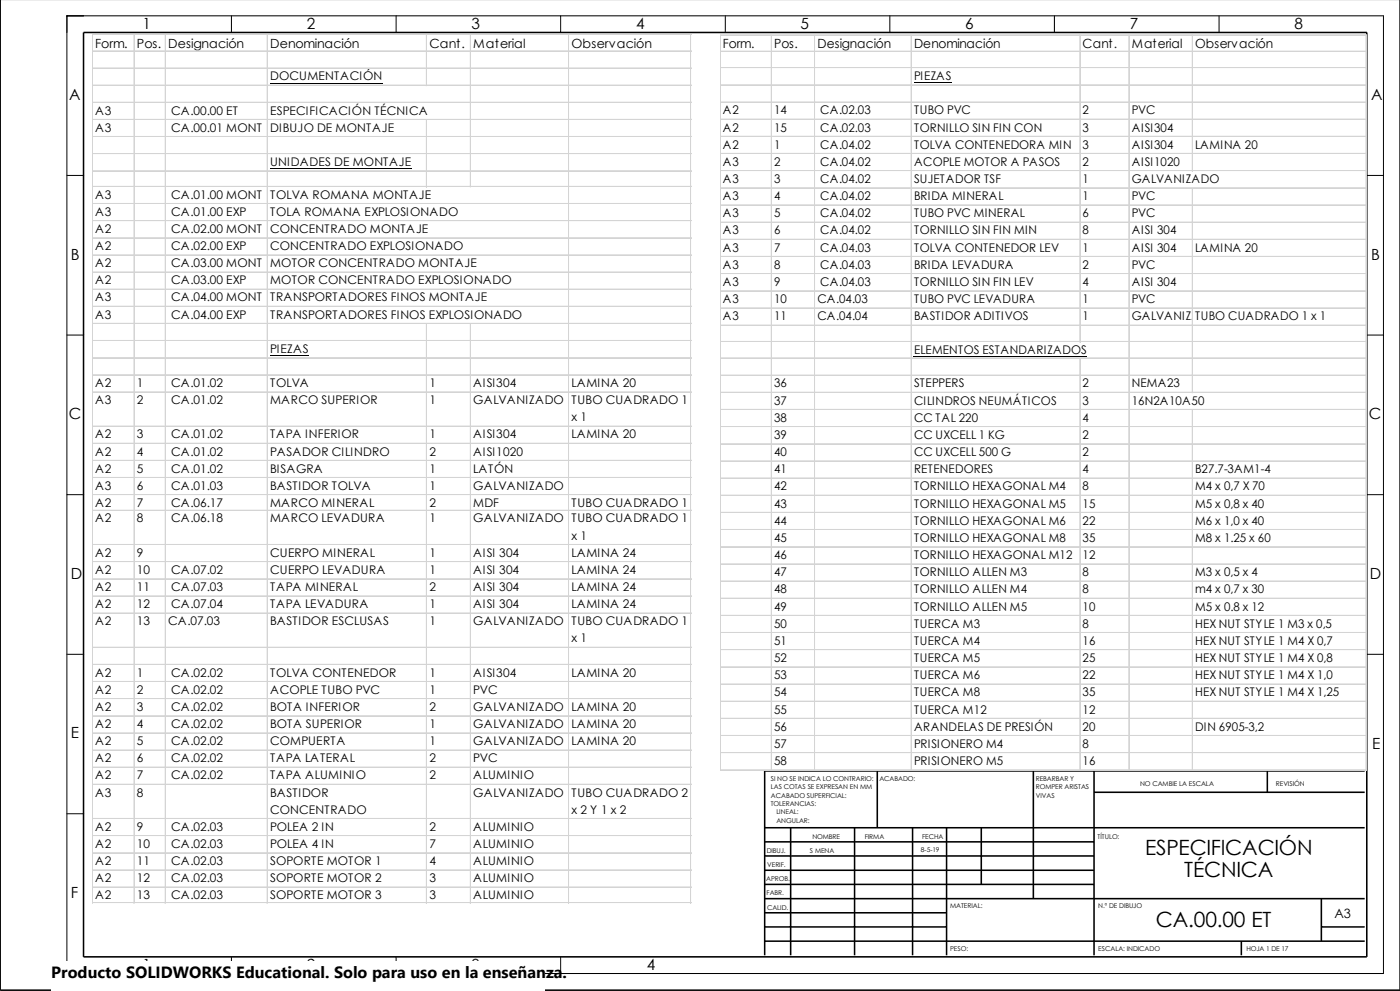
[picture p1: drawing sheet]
<svg xmlns="http://www.w3.org/2000/svg" width="420mm" height="297mm" viewBox="0 0 420 297" stroke-linecap="round" stroke-linejoin="round" font-family="sans-serif">
<defs><g id="words">
<g font-size="6.3">
<text x="343.6" y="256.4">ESPECIFICACIÓN</text>
<text x="355.3" y="262.7">TÉCNICA</text>
<text x="346.7" y="278">CA.00.00 ET</text>
</g>
<text font-size="4.9" x="15.4" y="293.2">Producto SOLIDWORKS Educational. Solo para uso en la enseñanza.</text>
<g font-size="4.6">
<text x="42.7" y="8.7">1</text>
<text x="92.1" y="8.7">2</text>
<text x="141.5" y="8.7">3</text>
<text x="190.8" y="8.7">4</text>
<text x="240.2" y="8.7">5</text>
<text x="289.6" y="8.7">6</text>
<text x="339" y="8.7">7</text>
<text x="388.3" y="8.7">8</text>
<text x="20.8" y="30">A</text>
<text x="411.3" y="30">A</text>
<text x="21.3" y="77.8">B</text>
<text x="411.3" y="77.8">B</text>
<text x="20.7" y="125.6">C</text>
<text x="410.7" y="125.6">C</text>
<text x="21.3" y="173.4">D</text>
<text x="410.9" y="173.4">D</text>
<text x="21.3" y="221.3">E</text>
<text x="411.7" y="224.4">E</text>
<text x="21.3" y="269.1">F</text>
<text x="42.7" y="290.7">1</text>
<text x="92.1" y="290.7">2</text>
<text x="141.5" y="290.7">3</text>
<text x="194.1" y="290.7">4</text>
</g>
<text font-size="3.9" x="400.3" y="275">A3</text>
<g font-size="3.8">
<text x="28.6" y="14.4">Form.</text>
<text x="41.1" y="14.4">Pos.</text>
<text x="50.5" y="14.4">Designación</text>
<text x="81" y="14.4">Denominación</text>
<text x="128.8" y="14.4">Cant.</text>
<text x="142" y="14.4">Material</text>
<text x="171.4" y="14.4">Observación</text>
<text x="216.9" y="14.4">Form.</text>
<text x="232.3" y="14.4">Pos.</text>
<text x="245.2" y="14.4">Designación</text>
<text x="274.2" y="14.4">Denominación</text>
<text x="324.8" y="14.4">Cant.</text>
<text x="339.5" y="14.4">Material</text>
<text x="358.5" y="14.4">Observación</text>
</g>
<g font-size="3.6">
<text x="81" y="24">DOCUMENTACIÓN</text>
<text x="274.2" y="24">PIEZAS</text>
<text x="28.6" y="34.3">A3</text>
<text x="51.4" y="34.3">CA.00.00 ET</text>
<text x="81" y="34.3">ESPECIFICACIÓN TÉCNICA</text>
<text x="216.9" y="34.3">A2</text>
<text x="232.3" y="34.3">14</text>
<text x="246.1" y="34.3">CA.02.03</text>
<text x="274.2" y="34.3">TUBO PVC</text>
<text x="324.8" y="34.3">2</text>
<text x="339.5" y="34.3">PVC</text>
<text x="28.6" y="39.5">A3</text>
<text x="51.4" y="39.5">CA.00.01 MONT</text>
<text x="81" y="39.5">DIBUJO DE MONTAJE</text>
<text x="216.9" y="39.4">A2</text>
<text x="232.3" y="39.4">15</text>
<text x="246.1" y="39.4">CA.02.03</text>
<text x="274.2" y="39.4">TORNILLO SIN FIN CON</text>
<text x="324.8" y="39.4">3</text>
<text x="339.5" y="39.4">AISI304</text>
<text x="216.9" y="44.6">A2</text>
<text x="232.3" y="44.6">1</text>
<text x="246.1" y="44.6">CA.04.02</text>
<text x="274.2" y="44.6">TOLVA CONTENEDORA MIN</text>
<text x="324.8" y="44.6">3</text>
<text x="339.5" y="44.6">AISI304</text>
<text x="358.5" y="44.6">LAMINA 20</text>
<text x="81" y="49.7">UNIDADES DE MONTAJE</text>
<text x="216.9" y="49.7">A3</text>
<text x="232.3" y="49.7">2</text>
<text x="246.1" y="49.7">CA.04.02</text>
<text x="274.2" y="49.7">ACOPLE MOTOR A PASOS</text>
<text x="324.8" y="49.7">2</text>
<text x="339.5" y="49.7">AISI1020</text>
<text x="28.6" y="59.6">A3</text>
<text x="51.4" y="59.6">CA.01.00 MONT</text>
<text x="81" y="59.6">TOLVA ROMANA MONTAJE</text>
<text x="216.9" y="54.9">A3</text>
<text x="216.9" y="60">A3</text>
<text x="232.3" y="54.9">3</text>
<text x="232.3" y="60">4</text>
<text x="246.1" y="54.9">CA.04.02</text>
<text x="246.1" y="60">CA.04.02</text>
<text x="274.2" y="54.9">SUJETADOR TSF</text>
<text x="274.2" y="60">BRIDA MINERAL</text>
<text x="324.8" y="54.9">1</text>
<text x="324.8" y="60">1</text>
<text x="339.5" y="54.9">GALVANIZADO</text>
<text x="339.5" y="60">PVC</text>
<text x="28.6" y="64.7">A3</text>
<text x="51.4" y="64.7">CA.01.00 EXP</text>
<text x="81" y="64.7">TOLA ROMANA EXPLOSIONADO</text>
<text x="216.9" y="65.2">A3</text>
<text x="232.3" y="65.2">5</text>
<text x="246.1" y="65.2">CA.04.02</text>
<text x="274.2" y="65.2">TUBO PVC MINERAL</text>
<text x="324.8" y="65.2">6</text>
<text x="339.5" y="65.2">PVC</text>
<text x="28.6" y="69.8">A2</text>
<text x="51.4" y="69.8">CA.02.00 MONT</text>
<text x="81" y="69.8">CONCENTRADO MONTAJE</text>
<text x="216.9" y="70.3">A3</text>
<text x="232.3" y="70.3">6</text>
<text x="246.1" y="70.3">CA.04.02</text>
<text x="274.2" y="70.3">TORNILLO SIN FIN MIN</text>
<text x="324.8" y="70.3">8</text>
<text x="339.5" y="70.3">AISI 304</text>
<text x="28.6" y="74.9">A2</text>
<text x="51.4" y="74.9">CA.02.00 EXP</text>
<text x="81" y="74.9">CONCENTRADO EXPLOSIONADO</text>
<text x="216.9" y="75.4">A3</text>
<text x="232.3" y="75.4">7</text>
<text x="246.1" y="75.4">CA.04.03</text>
<text x="274.2" y="75.4">TOLVA CONTENEDOR LEV</text>
<text x="324.8" y="75.4">1</text>
<text x="339.5" y="75.4">AISI 304</text>
<text x="358.5" y="75.4">LAMINA 20</text>
<text x="28.6" y="80">A2</text>
<text x="51.4" y="80">CA.03.00 MONT</text>
<text x="81" y="80">MOTOR CONCENTRADO MONTAJE</text>
<text x="216.9" y="80.6">A3</text>
<text x="232.3" y="80.6">8</text>
<text x="246.1" y="80.6">CA.04.03</text>
<text x="274.2" y="80.6">BRIDA LEVADURA</text>
<text x="324.8" y="80.6">2</text>
<text x="339.5" y="80.6">PVC</text>
<text x="28.6" y="85.2">A2</text>
<text x="51.4" y="85.2">CA.03.00 EXP</text>
<text x="81" y="85.2">MOTOR CONCENTRADO EXPLOSIONADO</text>
<text x="216.9" y="85.7">A3</text>
<text x="232.3" y="85.7">9</text>
<text x="246.1" y="85.7">CA.04.03</text>
<text x="274.2" y="85.7">TORNILLO SIN FIN LEV</text>
<text x="324.8" y="85.7">4</text>
<text x="339.5" y="85.7">AISI 304</text>
<text x="28.6" y="90.3">A3</text>
<text x="28.6" y="95.5">A3</text>
<text x="51.4" y="90.3">CA.04.00 MONT</text>
<text x="51.4" y="95.5">CA.04.00 EXP</text>
<text x="81" y="95.5">TRANSPORTADORES FINOS EXPLOSIONADO</text>
<text x="81" y="90.3">TRANSPORTADORES FINOS MONTAJE</text>
<text x="216.9" y="90.9">A3</text>
<text x="232.3" y="90.9">10</text>
<text x="245.2" y="90.9">CA.04.03</text>
<text x="274.2" y="90.9">TUBO PVC LEVADURA</text>
<text x="324.8" y="90.9">1</text>
<text x="339.5" y="90.9">PVC</text>
<text x="216.9" y="96">A3</text>
<text x="232.3" y="96">11</text>
<text x="245.2" y="96">CA.04.04</text>
<text x="274.2" y="96">BASTIDOR ADITIVOS</text>
<text x="324.8" y="96">1</text>
<text x="339.5" y="96">GALVANIZADO</text>
<text x="358.5" y="96">TUBO CUADRADO 1 x 1</text>
<text x="81" y="105.7">PIEZAS</text>
<text x="274.2" y="106.1">ELEMENTOS ESTANDARIZADOS</text>
<text x="28.6" y="116">A2</text>
<text x="41.1" y="116">1</text>
<text x="51.4" y="116">CA.01.02</text>
<text x="81" y="116">TOLVA</text>
<text x="128.8" y="116">1</text>
<text x="142" y="116">AISI304</text>
<text x="171.5" y="116">LAMINA 20</text>
<text x="232.3" y="116.1">36</text>
<text x="274.2" y="116.1">STEPPERS</text>
<text x="324.8" y="116.1">2</text>
<text x="339.5" y="116.1">NEMA23</text>
<text x="28.6" y="121.1">A3</text>
<text x="41.1" y="121.1">2</text>
<text x="51.4" y="121.1">CA.01.02</text>
<text x="81" y="121.1">MARCO SUPERIOR</text>
<text x="128.8" y="121.1">1</text>
<text x="142" y="121.1">GALVANIZADO</text>
<text x="171.5" y="121.1">TUBO CUADRADO 1</text>
<text x="232.3" y="121.3">37</text>
<text x="274.2" y="121.3">CILINDROS NEUMÁTICOS</text>
<text x="324.8" y="121.3">3</text>
<text x="339.5" y="121.3">16N2A10A50</text>
<text x="28.6" y="131.4">A2</text>
<text x="41.1" y="131.4">3</text>
<text x="51.4" y="131.4">CA.01.02</text>
<text x="81" y="131.4">TAPA INFERIOR</text>
<text x="128.8" y="131.4">1</text>
<text x="142" y="131.4">AISI304</text>
<text x="171.5" y="126.2">x 1</text>
<text x="171.5" y="131.4">LAMINA 20</text>
<text x="232.3" y="126.4">38</text>
<text x="232.3" y="131.6">39</text>
<text x="274.2" y="126.4">CC TAL 220</text>
<text x="274.2" y="131.6">CC UXCELL 1 KG</text>
<text x="324.8" y="126.4">4</text>
<text x="324.8" y="131.6">2</text>
<text x="28.6" y="136.5">A2</text>
<text x="41.1" y="136.5">4</text>
<text x="51.4" y="136.5">CA.01.02</text>
<text x="81" y="136.5">PASADOR CILINDRO</text>
<text x="128.8" y="136.5">2</text>
<text x="142" y="136.5">AISI1020</text>
<text x="232.3" y="136.7">40</text>
<text x="274.2" y="136.7">CC UXCELL 500 G</text>
<text x="324.8" y="136.7">2</text>
<text x="28.6" y="141.6">A2</text>
<text x="41.1" y="141.6">5</text>
<text x="51.4" y="141.6">CA.01.02</text>
<text x="81" y="141.6">BISAGRA</text>
<text x="128.8" y="141.6">1</text>
<text x="142" y="141.6">LATÓN</text>
<text x="232.3" y="141.9">41</text>
<text x="274.2" y="141.9">RETENEDORES</text>
<text x="324.8" y="141.9">4</text>
<text x="358.5" y="141.9">B27.7-3AM1-4</text>
<text x="28.6" y="146.8">A3</text>
<text x="41.1" y="146.8">6</text>
<text x="51.4" y="146.8">CA.01.03</text>
<text x="81" y="146.8">BASTIDOR TOLVA</text>
<text x="128.8" y="146.8">1</text>
<text x="142" y="146.8">GALVANIZADO</text>
<text x="232.3" y="147">42</text>
<text x="274.2" y="147">TORNILLO HEXAGONAL M4</text>
<text x="324.8" y="147">8</text>
<text x="358.5" y="147">M4 x 0,7 X 70</text>
<text x="28.6" y="151.9">A2</text>
<text x="41.1" y="151.9">7</text>
<text x="51.4" y="151.9">CA.06.17</text>
<text x="81" y="151.9">MARCO MINERAL</text>
<text x="128.8" y="151.9">2</text>
<text x="142" y="151.9">MDF</text>
<text x="171.5" y="151.9">TUBO CUADRADO 1</text>
<text x="232.3" y="152.1">43</text>
<text x="274.2" y="152.1">TORNILLO HEXAGONAL M5</text>
<text x="324.8" y="152.1">15</text>
<text x="358.5" y="152.1">M5 x 0,8 x 40</text>
<text x="28.6" y="156.6">A2</text>
<text x="41.1" y="156.6">8</text>
<text x="51.4" y="156.6">CA.06.18</text>
<text x="81" y="156.6">MARCO LEVADURA</text>
<text x="128.8" y="156.6">1</text>
<text x="142" y="156.6">GALVANIZADO</text>
<text x="171.5" y="156.6">TUBO CUADRADO 1</text>
<text x="171.5" y="161.8">x 1</text>
<text x="232.3" y="157.3">44</text>
<text x="274.2" y="157.3">TORNILLO HEXAGONAL M6</text>
<text x="324.8" y="157.3">22</text>
<text x="358.5" y="157.3">M6 x 1,0 x 40</text>
<text x="28.6" y="166.9">A2</text>
<text x="41.1" y="166.9">9</text>
<text x="81" y="166.9">CUERPO MINERAL</text>
<text x="128.8" y="166.9">1</text>
<text x="142" y="166.9">AISI 304</text>
<text x="171.5" y="166.9">LAMINA 24</text>
<text x="232.3" y="162.4">45</text>
<text x="232.3" y="167.6">46</text>
<text x="274.2" y="162.4">TORNILLO HEXAGONAL M8</text>
<text x="274.2" y="167.6">TORNILLO HEXAGONAL M12</text>
<text x="324.8" y="162.4">35</text>
<text x="324.8" y="167.6">12</text>
<text x="358.5" y="162.4">M8 x 1.25 x 60</text>
<text x="28.6" y="172">A2</text>
<text x="41.1" y="172">10</text>
<text x="51.4" y="172">CA.07.02</text>
<text x="81" y="172">CUERPO LEVADURA</text>
<text x="128.8" y="172">1</text>
<text x="142" y="172">AISI 304</text>
<text x="171.5" y="172">LAMINA 24</text>
<text x="232.3" y="172.7">47</text>
<text x="274.2" y="172.7">TORNILLO ALLEN M3</text>
<text x="324.8" y="172.7">8</text>
<text x="358.5" y="172.7">M3 x 0,5 x 4</text>
<text x="28.6" y="177.1">A2</text>
<text x="41.1" y="177.1">11</text>
<text x="51.4" y="177.1">CA.07.03</text>
<text x="81" y="177.1">TAPA MINERAL</text>
<text x="128.8" y="177.1">2</text>
<text x="142" y="177.1">AISI 304</text>
<text x="171.5" y="177.1">LAMINA 24</text>
<text x="232.3" y="177.8">48</text>
<text x="274.2" y="177.8">TORNILLO ALLEN M4</text>
<text x="324.8" y="177.8">8</text>
<text x="358.5" y="177.8">m4 x 0,7 x 30</text>
<text x="28.6" y="182.2">A2</text>
<text x="41.1" y="182.2">12</text>
<text x="51.4" y="182.2">CA.07.04</text>
<text x="81" y="182.2">TAPA LEVADURA</text>
<text x="128.8" y="182.2">1</text>
<text x="142" y="182.2">AISI 304</text>
<text x="171.5" y="182.2">LAMINA 24</text>
<text x="232.3" y="183">49</text>
<text x="274.2" y="183">TORNILLO ALLEN M5</text>
<text x="324.8" y="183">10</text>
<text x="358.5" y="183">M5 x 0.8 x 12</text>
<text x="28.6" y="187.4">A2</text>
<text x="41.1" y="187.4">13</text>
<text x="50.5" y="187.4">CA.07.03</text>
<text x="81" y="187.4">BASTIDOR ESCLUSAS</text>
<text x="128.8" y="187.4">1</text>
<text x="142" y="187.4">GALVANIZADO</text>
<text x="171.5" y="187.4">TUBO CUADRADO 1</text>
<text x="232.3" y="188.1">50</text>
<text x="274.2" y="188.1">TUERCA M3</text>
<text x="324.8" y="188.1">8</text>
<text x="358.5" y="188.1">HEX NUT STYLE 1 M3 x 0,5</text>
<text x="171.5" y="192.5">x 1</text>
<text x="232.3" y="193.3">51</text>
<text x="274.2" y="193.3">TUERCA M4</text>
<text x="324.8" y="193.3">16</text>
<text x="358.5" y="193.3">HEX NUT STYLE 1 M4 X 0,7</text>
<text x="28.6" y="202.8">A2</text>
<text x="41.1" y="202.8">1</text>
<text x="51.4" y="202.8">CA.02.02</text>
<text x="81" y="202.8">TOLVA CONTENEDOR</text>
<text x="128.8" y="202.8">1</text>
<text x="142" y="202.8">AISI304</text>
<text x="171.5" y="202.8">LAMINA 20</text>
<text x="232.3" y="198.4">52</text>
<text x="232.3" y="203.6">53</text>
<text x="274.2" y="198.4">TUERCA M5</text>
<text x="274.2" y="203.6">TUERCA M6</text>
<text x="324.8" y="198.4">25</text>
<text x="324.8" y="203.6">22</text>
<text x="358.5" y="198.4">HEX NUT STYLE 1 M4 X 0,8</text>
<text x="358.5" y="203.6">HEX NUT STYLE 1 M4 X 1,0</text>
<text x="28.6" y="207.9">A2</text>
<text x="41.1" y="207.9">2</text>
<text x="51.4" y="207.9">CA.02.02</text>
<text x="81" y="207.9">ACOPLE TUBO PVC</text>
<text x="128.8" y="207.9">1</text>
<text x="142" y="207.9">PVC</text>
<text x="232.3" y="208.7">54</text>
<text x="274.2" y="208.7">TUERCA M8</text>
<text x="324.8" y="208.7">35</text>
<text x="358.5" y="208.7">HEX NUT STYLE 1 M4 X 1,25</text>
<text x="28.6" y="213.1">A2</text>
<text x="41.1" y="213.1">3</text>
<text x="51.4" y="213.1">CA.02.02</text>
<text x="81" y="213.1">BOTA INFERIOR</text>
<text x="128.8" y="213.1">2</text>
<text x="142" y="213.1">GALVANIZADO</text>
<text x="171.5" y="213.1">LAMINA 20</text>
<text x="232.3" y="213.9">55</text>
<text x="274.2" y="213.9">TUERCA M12</text>
<text x="324.8" y="213.9">12</text>
<text x="28.6" y="218.2">A2</text>
<text x="41.1" y="218.2">4</text>
<text x="51.4" y="218.2">CA.02.02</text>
<text x="81" y="218.2">BOTA SUPERIOR</text>
<text x="128.8" y="218.2">1</text>
<text x="142" y="218.2">GALVANIZADO</text>
<text x="171.5" y="218.2">LAMINA 20</text>
<text x="232.3" y="219">56</text>
<text x="274.2" y="219">ARANDELAS DE PRESIÓN</text>
<text x="324.8" y="219">20</text>
<text x="358.5" y="219">DIN 6905-3,2</text>
<text x="28.6" y="223.3">A2</text>
<text x="41.1" y="223.3">5</text>
<text x="51.4" y="223.3">CA.02.02</text>
<text x="81" y="223.3">COMPUERTA</text>
<text x="128.8" y="223.3">1</text>
<text x="142" y="223.3">GALVANIZADO</text>
<text x="171.5" y="223.3">LAMINA 20</text>
<text x="232.3" y="224.2">57</text>
<text x="274.2" y="224.2">PRISIONERO M4</text>
<text x="324.8" y="224.2">8</text>
<text x="28.6" y="228.5">A2</text>
<text x="28.6" y="233.6">A2</text>
<text x="41.1" y="228.5">6</text>
<text x="41.1" y="233.6">7</text>
<text x="51.4" y="228.5">CA.02.02</text>
<text x="51.4" y="233.6">CA.02.02</text>
<text x="81" y="228.5">TAPA LATERAL</text>
<text x="81" y="233.6">TAPA ALUMINIO</text>
<text x="128.8" y="228.5">2</text>
<text x="128.8" y="233.6">2</text>
<text x="142" y="228.5">PVC</text>
<text x="142" y="233.6">ALUMINIO</text>
<text x="232.3" y="229.3">58</text>
<text x="274.2" y="229.3">PRISIONERO M5</text>
<text x="324.8" y="229.3">16</text>
<text x="28.6" y="238.7">A3</text>
<text x="41.1" y="238.7">8</text>
<text x="81" y="238.7">BASTIDOR</text>
<text x="142" y="238.7">GALVANIZADO</text>
<text x="171.5" y="238.7">TUBO CUADRADO 2</text>
<text x="81" y="243.8">CONCENTRADO</text>
<text x="171.5" y="243.8">x 2 Y 1 x 2</text>
<text x="28.6" y="249">A2</text>
<text x="41.1" y="249">9</text>
<text x="51.4" y="249">CA.02.03</text>
<text x="81" y="249">POLEA 2 IN</text>
<text x="128.8" y="249">2</text>
<text x="142" y="249">ALUMINIO</text>
<text x="28.6" y="254.1">A2</text>
<text x="41.1" y="254.1">10</text>
<text x="51.4" y="254.1">CA.02.03</text>
<text x="81" y="254.1">POLEA 4 IN</text>
<text x="128.8" y="254.1">7</text>
<text x="142" y="254.1">ALUMINIO</text>
<text x="28.6" y="259.2">A2</text>
<text x="41.1" y="259.2">11</text>
<text x="51.4" y="259.2">CA.02.03</text>
<text x="81" y="259.2">SOPORTE MOTOR 1</text>
<text x="128.8" y="259.2">4</text>
<text x="142" y="259.2">ALUMINIO</text>
<text x="28.6" y="264.4">A2</text>
<text x="28.6" y="269.5">A2</text>
<text x="41.1" y="264.4">12</text>
<text x="41.1" y="269.5">13</text>
<text x="51.4" y="264.4">CA.02.03</text>
<text x="51.4" y="269.5">CA.02.03</text>
<text x="81" y="264.4">SOPORTE MOTOR 2</text>
<text x="81" y="269.5">SOPORTE MOTOR 3</text>
<text x="128.8" y="264.4">3</text>
<text x="128.8" y="269.5">3</text>
<text x="142" y="264.4">ALUMINIO</text>
<text x="142" y="269.5">ALUMINIO</text>
</g>
<g font-size="2">
<text x="310.7" y="234">REBARBAR Y</text>
<text x="231.2" y="234.1">SI NO SE INDICA LO CONTRARIO:</text>
<text x="231.2" y="236.6">LAS COTAS SE EXPRESAN EN MM</text>
<text x="231.2" y="239.1">ACABADO SUPERFICIAL:</text>
<text x="263.8" y="234.1">ACABADO:</text>
<text x="310.7" y="239">VIVAS</text>
<text x="310.7" y="236.5">ROMPER ARISTAS</text>
<text x="342" y="235.5">NO CAMBIE LA ESCALA</text>
<text x="382.7" y="235.7">REVISIÓN</text>
<text x="231.2" y="241.6">TOLERANCIAS:</text>
<text x="232.9" y="244.1">LINEAL:</text>
<text x="232.9" y="246.6">ANGULAR:</text>
<text x="243.7" y="251.5">NOMBRE</text>
<text x="259.4" y="251.4">FIRMA</text>
<text x="276.6" y="251.4">FECHA</text>
<text x="329.3" y="251.4">TÍTULO:</text>
<text x="230" y="255.6">DIBUJ.</text>
<text x="243" y="255.6">S MENA</text>
<text x="276.3" y="255.4">8-5-19</text>
<text x="229.9" y="263.9">APROB.</text>
<text x="230.1" y="259.8">VERIF.</text>
<text x="230" y="268.3">FABR.</text>
<text x="230.1" y="272.7">CALID.</text>
<text x="285" y="272">MATERIAL:</text>
<text x="329.5" y="272">N.º DE DIBUJO</text>
<text x="285" y="285">PESO:</text>
<text x="329.5" y="285.1">ESCALA: INDICADO</text>
<text x="373.9" y="285.1">HOJA 1 DE 17</text>
</g>
</g></defs>
<g fill="none" stroke="#000" stroke-width=".3">
<path d="M20.1 4.7h394.9v287.1h-394.9zM69.4 4.7v5M118.8 4.7v5M168.2 4.7v5M217.6 4.7v5M267 4.7v5M316.3 4.7v5M365.7 4.7v5M81 25h33.8M274.2 24.8h11.3M20.1 52.6h5M81 50.6h42.4"/>
<path d="M410 52.6h5M20.1 100.4h5M81 106.6h11.7M274.2 106.9h51.9M410 100.4h5M20.1 148.3h5M410 148.3h5M20.1 196.1h5M410 196.1h5M20.1 243.9h5M69.4 286.8v5M118.8 286.8v5"/>
<path d="M168.2 286.8v5"/>
</g>
<g fill="none" stroke="#000" stroke-width=".47">
<path d="M0 -.1v296.9h420v-296.9M25.1 9.7h384.9v277.1h-384.9zM263.2 231.1v17M310 231.1v38.2M328.2 237.4h81.2M328.2 231.1v55.2M380.2 231.1v6.3M409.4 231.1h-180v55.2M229.4 248.1h180M229.4 256.5h98.8M229.4 252.3h98.8M237.2 248.1v38.2"/>
<path d="M256.4 248.1v38.2M273.8 248.1v38.2M284 248.1v38.2M294.4 248.1v16.9M229.4 265h98.8M229.4 260.8h98.8M229.4 277.8h54.6M229.4 273.6h54.6M229.4 269.3h180M396.4 277.8h13M396.4 269.3v12.8M229.4 282.1h180"/>
<path d="M372.4 282.1v4.2"/>
</g>
<g fill="none" stroke="#d4d4d4" stroke-width=".3">
<path d="M27.7 15.2h179.7M27.7 10.4h179.7M27.7 15.3h179.7M27.8 10.3v260.4M40.2 10.3v260.5M40.3 10.3v260.4M49.6 10.3v260.5M49.7 10.3v260.4M80.1 10.3v260.5M80.3 10.3v260.4M127.9 10.3v15.4M128 10.3v15.4"/>
<path d="M141.1 10.3v45.8M141.2 10.3v45.8M170.6 10.3v260.5M170.7 10.3v260.4M207.2 10.3v260.5M207.3 10.3v260.4M207.4 10.3h-179.7v260.5M216 10.5h194M216 15.5h194M216 15.3h194M216.1 10.4v220.5M231.4 10.4v220.6"/>
<path d="M231.5 10.4v220.5M244.4 10.4v220.6M244.5 10.4v220.5M273.3 10.4v220.6M273.5 10.4v220.5M323.9 10.4v92.2M324 10.4v92.2M338.6 10.4v220.6M338.7 10.4v220.5M357.7 10.4v40.9M357.8 10.4v41M409.8 10.4v220.6"/>
<path d="M409.9 10.4v220.5M410 10.4h-194v220.6M27.7 20.4h179.7M27.7 25.5h179.7M27.7 30.6h179.7M27.7 35.8h179.7M27.7 20.5h179.7M27.7 25.6h179.7M27.7 30.8h179.7M27.7 35.9h179.7M127.9 36v20.1M128 36v20.1"/>
<path d="M216 25.5h194M216 35.8h194M216 20.4h194M216 30.6h194M216 20.3h194M216 25.4h194M216 30.5h194M216 35.7h194M27.7 40.9h179.7M27.7 46h179.7M27.7 51.2h179.7M27.7 55.8h179.7"/>
<path d="M27.7 41h179.7M27.7 46.1h179.7M27.7 51.3h179.7M27.7 56h179.7M216 46.1h194M216 41h194M216 51.2h194M216 56.4h194M216 51.1h194M216 40.8h194M216 46h194M216 56.3h194"/>
<path d="M357.7 56.5v61.3M357.8 56.5v61.3M27.7 61h179.7M27.7 66.1h179.7M27.7 71.2h179.7M27.7 76.4h179.7M27.7 61.1h179.7M27.7 66.2h179.7M27.7 71.4h179.7M27.7 76.5h179.7M216 61.5h194M216 66.7h194"/>
<path d="M216 71.8h194M216 76.9h194M216 61.4h194M216 66.5h194M216 71.7h194M216 76.8h194M27.7 81.5h179.7M27.7 86.6h179.7M27.7 91.8h179.7M27.7 96.9h179.7M27.7 81.6h179.7M27.7 86.8h179.7"/>
<path d="M27.7 91.9h179.7M27.7 97h179.7M127.9 97.1v173.7M128 97.1v173.6M141.1 97.1v173.7M141.2 97.1v173.6M216 82.1h194M216 87.2h194M216 92.4h194M216 97.5h194M216 82h194M216 87.1h194"/>
<path d="M216 92.3h194M216 97.4h194M27.7 102h179.7M27.7 107.2h179.7M27.7 112.3h179.7M27.7 117.4h179.7M27.7 102.2h179.7M27.7 107.3h179.7M27.7 112.4h179.7M27.7 117.5h179.7M216 102.4h194M216 107.4h194"/>
<path d="M216 112.5h194M216 117.7h194M216 112.4h194M216 117.5h194M216 102.3h194M216 107.3h194M323.9 107.5v123.5M324 107.5v123.4M27.7 127.7h179.7M27.7 132.8h179.7M27.7 138h179.7M27.7 127.8h179.7"/>
<path d="M27.7 132.9h179.7M27.7 138.1h179.7M216 122.8h194M216 128h194M216 133.1h194M216 138.2h194M216 127.8h194M216 133h194M216 122.7h194M216 138.1h194M357.7 122.9v108.1M357.8 122.9v108"/>
<path d="M27.7 143.1h179.7M27.7 148.2h179.7M27.7 152.9h179.7M27.7 143.2h179.7M27.7 148.3h179.7M27.7 153h179.7M216 143.4h194M216 148.5h194M216 153.6h194M216 158.8h194M216 143.3h194M216 148.4h194"/>
<path d="M216 153.5h194M216 158.7h194M27.7 163.2h179.7M27.7 168.3h179.7M27.7 173.4h179.7M27.7 178.6h179.7M27.7 163.3h179.7M27.7 168.4h179.7M27.7 173.5h179.7M27.7 178.7h179.7M216 163.9h194M216 169.1h194"/>
<path d="M216 174.2h194M216 179.4h194M216 163.8h194M216 169h194M216 174.1h194M216 179.3h194M27.7 183.7h179.7M27.7 194h179.7M27.7 199.1h179.7M27.7 183.8h179.7M27.7 194.1h179.7M27.7 199.2h179.7"/>
<path d="M216 184.5h194M216 189.7h194M216 194.8h194M216 200h194M216 184.4h194M216 189.6h194M216 194.7h194M216 199.8h194M27.7 204.2h179.7M27.7 209.4h179.7M27.7 214.5h179.7M27.7 219.6h179.7"/>
<path d="M27.7 204.3h179.7M27.7 209.5h179.7M27.7 214.6h179.7M27.7 219.7h179.7M216 205.1h194M216 210.2h194M216 215.4h194M216 205h194M216 210.1h194M216 215.3h194M27.7 224.8h179.7M27.7 229.9h179.7"/>
<path d="M27.7 235h179.7M27.7 224.9h179.7M27.7 230h179.7M27.7 235.1h179.7M216 220.5h194M216 225.7h194M216 230.8h194M216 220.4h194M216 225.6h194M216 230.7h194M27.7 245.3h179.7M27.7 250.4h179.7"/>
<path d="M27.7 255.5h179.7M27.7 245.4h179.7M27.7 250.5h179.7M27.7 255.7h179.7M27.7 260.7h179.7M27.7 265.8h179.7M27.7 270.5h179.7M27.7 260.8h179.7M27.7 265.9h179.7M27.7 270.6h179.7"/>
</g>
<path d="M15.4 288h147.9v9h-147.9z" fill="#fff"/>
<use href="#words"/>
</svg>
